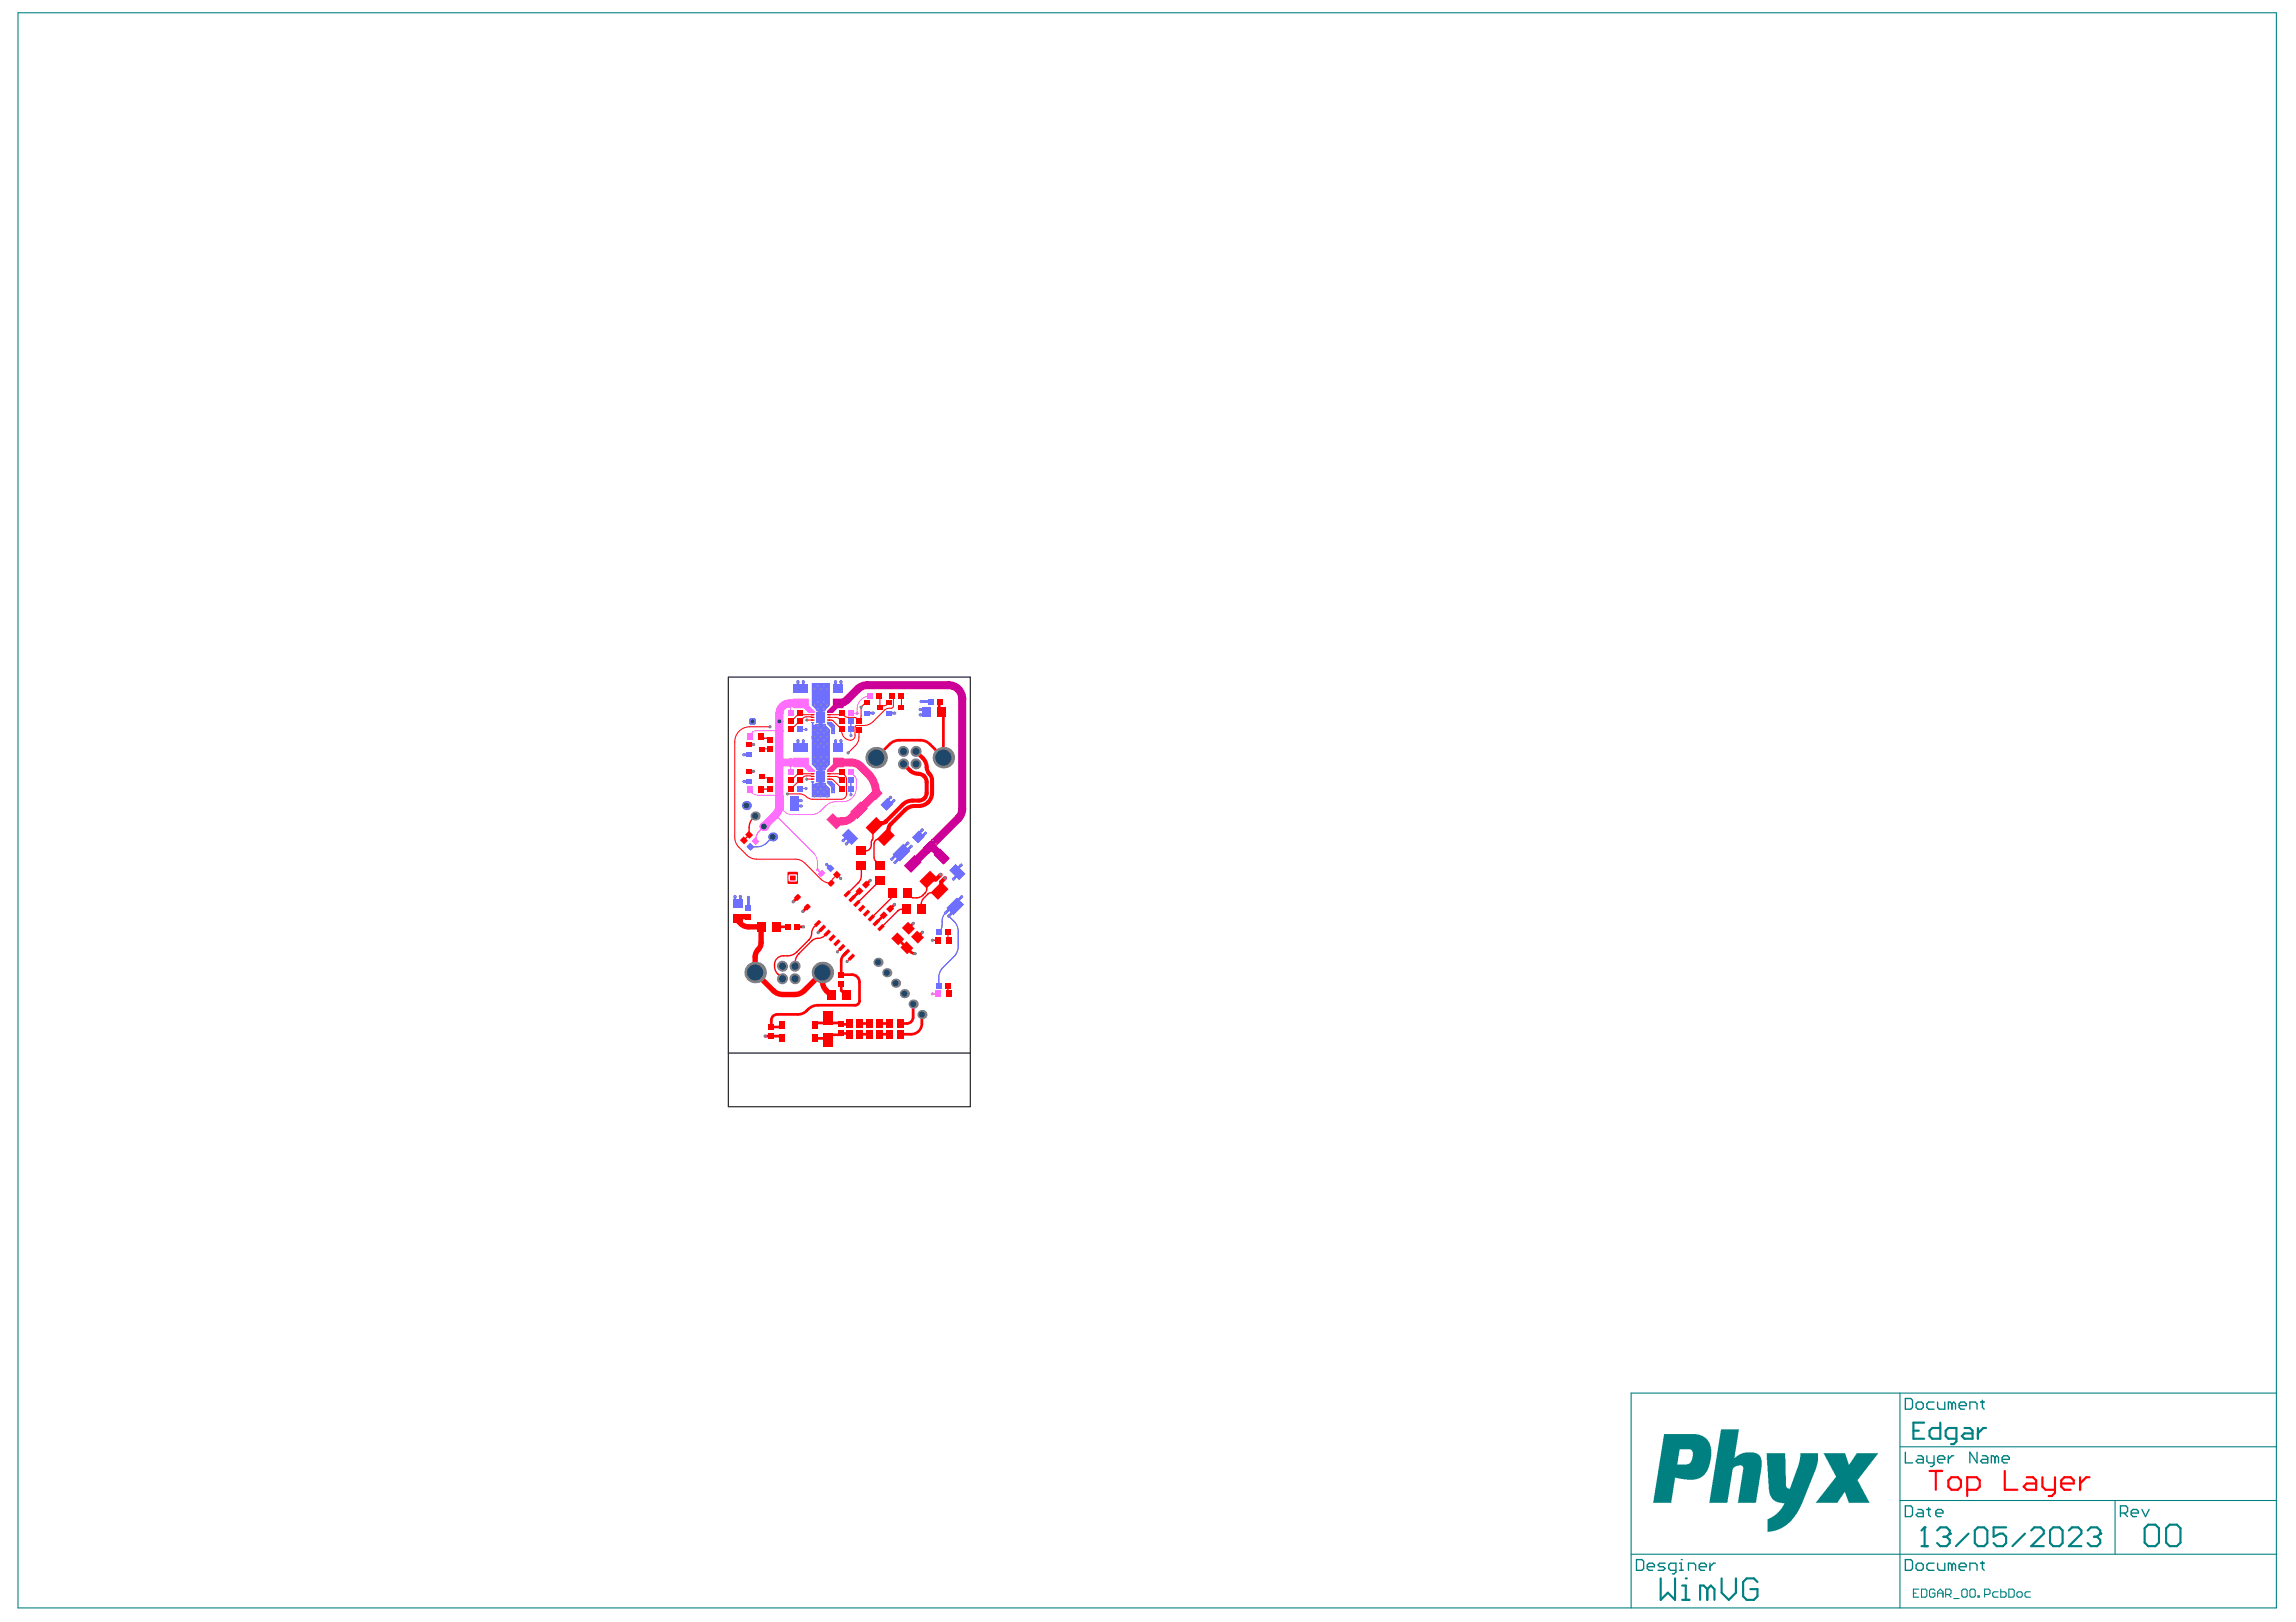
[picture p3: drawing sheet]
<svg xmlns="http://www.w3.org/2000/svg" width="297mm" height="210mm" viewBox="0 0 297 210" stroke-linecap="round" stroke-linejoin="round" font-family="sans-serif">
<g fill="#008080">
<path d="M222.7 185h2.3l-.6 3.7 .6-.5 .8-.2h1.3l.4 .2 .3 .4 .1 .4v.9l-.7 4.6h-2.4l.7-4.2a.58 .58 0 0 0-.1-.6h-.7l-.3 .2a.59 .59 0 0 0-.3 .6l-.6 4h-2.4z"/>
<path d="M228.5 188.1h2.4l.2 4.2v.2l.3 .2 .2-.1 1.1-3.1 .2-.9v-.5h2.3v1l-.4 1.3-1.8 4.6-.8 1.2-1 1.2-1 .5-.8 .3-.7 .1v-1.2a.45 .45 0 0 1 .4-.7l.7-.4 .5-.6 .5-.9h-.6l-.6-.2-.4-.4-.2-.4-.2-.7z"/>
<path d="M235.9 188.1h2.8l.4 1.4 .2-.1 .9-1.3h2.8l-2.6 3.3a.38 .38 0 0 0 .1 .5l1.4 2.6h-2.7l-.5-1.4h-.1l-.9 1.4h-2.8l2.2-2.8 .2-.3a.34 .34 0 0 0 .1-.6z"/>
<path d="M215.3 185.6h4.2l.8 .2 .6 .5 .4 .7 .1 .5-.1 1.4-.2 .8-.3 .7-.3 .5-.5 .3-.8 .3h-.9l-1.6-.3-.5 3.3h-2.3zM217.3 187.6l-.3 1.9h1.3l.3-.1 .3-.5 .1-.7a.57 .57 0 0 0-.3-.6z"/>
</g>
<g fill="none" stroke="#008080" stroke-width=".14">
<path d="M2.3 1.7h292.2v206.4h-292.2zM245.8 187.2h48.7M245.8 194.2h48.7M245.8 180.3v27.8M273.6 194.2v6.9M294.5 180.3h-83.5v27.8M211 201.1h83.5M247.5 206.2h.4M248.2 205.6h-.7v1.1h.7M248.6 205.6h.5l.2 .2v.7l-.2 .2h-.5zM250.3 205.8l-.1-.2h-.4l-.2 .2v.7l.2 .2h.4l.1-.2v-.3h-.3M250.7 206.2h.7"/>
<path d="M250.7 206.7v-.7l.3-.4 .4 .4v.7M251.7 206.3h.5l.2-.1v-.4l-.2-.2h-.5v1.1M252.1 206.3l.3 .4M252.8 206.9h.7M253.8 205.8l.2-.2h.3l.2 .2v.7l-.2 .2h-.3l-.2-.2zM254.8 205.8l.2-.2h.4l.1 .2v.7l-.1 .2h-.4l-.2-.2zM255.9 206.5h.2v.2h-.2zM256.8 206.3h.5l.2-.1v-.4l-.2-.2h-.5v1.1M258.5 206h-.5l-.2 .2v.3l.2 .2h.5M258.8 205.6v1.1h.6l.1-.2v-.3l-.1-.2h-.6M259.9 205.6h.5l.2 .2v.7l-.2 .2h-.5zM260.9 206.2l.2-.2h.4l.1 .2v.3l-.1 .2h-.4l-.2-.2z"/>
<path d="M262.7 206h-.6l-.1 .2v.3l.1 .2h.6"/>
</g>
<g fill="none" stroke="#008080" stroke-width=".28">
<path d="M247.5 185.1h.7M248.9 184.1h-1.4v2.1h1.4M249 197.7h.1M249 197.7v2.4M249 197.7l-.4 .4M250.6 198.1l.4-.4h.8l.4 .4v.4M251 184.1v2.1h-1l-.4-.4v-.7l.4-.3h1M251.4 198.9h.4M251.8 198.9l.4 .4v.4l-.4 .4h-.8l-.4-.4M252.2 198.5h.1M252.2 198.5l-.4 .4M253.1 186.2h-1l-.4-.4v-.7l.4-.3h1v1.7l-.3 .4h-.4"/>
<path d="M254.2 184.8h.6l.4 .3v1.1h-1l-.4-.4 .4-.3h1M254.7 198.5l-1.7 1.6M255.5 198.1l.4-.4h.8l.4 .4v1.6l-.4 .4h-.8l-.4-.4zM255.9 184.8v1.4M256.9 184.8h-.3l-.7 .7M259.5 197.7h-1.6v1.2l.8-.4h.4l.4 .4v.8l-.4 .4h-.8l-.4-.4M262 198.5l-1.6 1.6M262.8 198.1l.4-.4h.8l.4 .4v.4l-1.6 1.6h1.6M265.2 198.1l.4-.4h.8l.4 .4v1.6l-.4 .4h-.8l-.4-.4zM267.7 198.1l.4-.4h.8l.4 .4v.4l-1.6 1.6h1.6M270.1 198.1l.4-.4h.8l.4 .4v.4M270.9 198.9h.4"/>
<path d="M271.3 198.9l.4 .4v.4l-.4 .4h-.8l-.4-.4M271.7 198.5h.1M271.7 198.5l-.4 .4M277.5 197.8l.4-.5h.9l.5 .5v1.8l-.5 .5h-.9l-.4-.5zM280.2 197.8l.5-.5h.9l.5 .5v1.8l-.5 .5h-.9l-.5-.5zM214.8 204.3v2.7l1-.9 .9 .9v-2.7M217.6 207h1M217.6 205.2h.5v1.8M218.1 204.3h.1M220.9 205.6l-.5-.4h-.5v1.8M220.9 205.6v1.4M220.9 205.6l.4-.4 .5 .4v1.4"/>
<path d="M222.7 204.3v1.8l1 .9 .9-.9v-1.8M227.4 204.7l-.5-.4h-.9l-.5 .4v1.9l.5 .4h.9l.5-.4v-1h-1M248.6 200.1h.8"/>
</g>
<g fill="none" stroke="#008080" stroke-width=".17">
<path d="M246.5 194.9h.7l.2 .2v.9l-.2 .3h-.7zM246.5 181h.7l.2 .2v.9l-.2 .3h-.7zM246.5 187.9v1.4h.9M247.9 181.7l.2-.3h.5l.2 .3v.4l-.2 .3h-.5l-.2-.3zM248.1 195.3h.5l.2 .3v.7h-.7l-.2-.3 .2-.2h.7M248.1 188.4h.5l.2 .2v.7h-.7l-.2-.2 .2-.2h.7M249.3 195.3h.4M249.3 188.4v.7l.2 .2h.7M249.5 195.1v.9l.2 .3M250.2 181.4h-.7l-.2 .3v.4l.2 .3h.7M250.2 188.4v1.1l-.2 .3h-.3M250.4 195.8h1v-.2l-.3-.3h-.4l-.3 .3v.4l.3 .3h.4"/>
<path d="M250.7 181.4v.7l.2 .3h.7v-1M250.7 188.9h.9v-.3l-.2-.2h-.5l-.2 .2v.5l.2 .2h.5M252.1 188.4v.9M252.5 181.7l-.2-.3h-.2v1M252.5 181.7v.7M252.5 181.7l.3-.3 .2 .3v.7M252.8 188.4h-.3l-.4 .5M253.5 181.9h.9v-.2l-.3-.3h-.4l-.2 .3v.4l.2 .3h.4M254.8 182.4v-1h.7l.3 .3v.7M255.8 187.9v1.4l-1-1.4v1.4M256.2 181.4h.5M256.5 188.4h.4l.3 .2v.7h-.7l-.3-.2 .3-.2h.7"/>
<path d="M256.5 181.2v.9l.2 .3M258.1 188.6l-.2-.2h-.3v.9M258.1 188.6v.7M258.1 188.6l.2-.2 .3 .2v.7M259 188.9h.9v-.3l-.2-.2h-.5l-.2 .2v.5l.2 .2h.5M274.3 195.8h.7l.3-.2v-.5l-.3-.2h-.7v1.4M274.8 195.8l.5 .5M275.7 195.8h.9v-.2l-.2-.3h-.5l-.2 .3v.4l.2 .3h.5M277.1 195.3l.5 1 .4-1M211.7 201.8h.7l.2 .3v.9l-.2 .2h-.7zM213.1 202.8h.9v-.3l-.2-.2h-.5l-.2 .2v.5l.2 .2h.5M215.4 202.3h-.7l-.2 .2 .2 .3h.5l.2 .2-.2 .2h-.7"/>
<path d="M216.8 203.2h-.7l-.2-.2v-.5l.2-.2h.7v1.1l-.2 .3h-.2M217.3 203.2h.4M217.3 202.3h.2v.9M217.5 201.8h.1M218.4 203.2v-.9h.7l.3 .2v.7M219.8 202.8h1v-.3l-.3-.2h-.4l-.3 .2v.5l.3 .2h.4M221.2 202.3v.9M221.9 202.3h-.2l-.5 .5M246.5 201.8h.7l.2 .3v.9l-.2 .2h-.7zM247.9 202.5l.2-.2h.5l.2 .2v.5l-.2 .2h-.5l-.2-.2zM250.2 202.3h-.7l-.2 .2v.5l.2 .2h.7M250.7 202.3v.7l.2 .2h.7v-.9"/>
<path d="M252.5 202.5l-.2-.2h-.2v.9M252.5 202.5v.7M252.5 202.5l.3-.2 .2 .2v.7M253.5 202.8h.9v-.3l-.3-.2h-.4l-.2 .2v.5l.2 .2h.4M254.8 203.2v-.9h.7l.3 .2v.7M256.2 202.3h.5M256.5 202.1v.9l.2 .2"/>
</g>
<g fill="#6e6eff">
<path d="M105 88.4h2.4v2.9l-.6 .5v.2h-.5v1.7h.5v.2l.6 .5v1.2h-2.4l.1-2.1h.1v.3l.3-.1h.6v-1.7h-.5l-.1-.2-.5-.5z"/>
<path d="M105 95.3h2.4v3.6l-.6 .5v.2h-.5v1.7h.5v.2l.6 .5v1.2h-2.4l.1-2h.1v.2l.3-.1h.6v-1.7h-.5l-.1-.2-.5-.5z"/>
</g>
<g fill="#f00">
<path d="M102.2 113.3h.7v.6h-.7z"/>
<path d="M101.9 112.9l1.3-.1v1.6l-1.3-.1zM102 113.2v.7l.1 .2 1-.1v-.8h-1z"/>
</g>
<g fill="#6e6eff">
<path d="M105.9 91.5h.2v.6h.2v-.6h.2v.6h.2v1.5h-.2v.6h-.2v-.7h-.2v.7h-.2v-.6h-.3v-1.5h.3z"/>
<path d="M105.9 99.2h.2v.6h.2v-.6h.2v.5h.2v1.5h-.2v.6h-.2v-.6h-.2v.6h-.2v-.6h-.3v-1.5h.3z"/>
</g>
<path d="M119.8 109.4l.6-.6 2.4 2.3-.7 .7z" fill="#c09"/>
<g fill="#ff6eff">
<path d="M102.6 98h2v.9l.8 .7v.3h-.8l-.6-.6h-1.4z"/>
<path d="M102.6 90.4h2v.8l.8 .8v.3h-.8l-.6-.6h-1.4z"/>
</g>
<path d="M107.8 98h1.3v1.3h-.7l-.6 .6h-.8v-.3l.8-.7z" fill="#f39"/>
<path d="M107.8 90.4h1.3v1.3h-.7l-.6 .6h-.8v-.3l.8-.8z" fill="#c09"/>
<g fill="#6e6eff">
<path d="M107 101h.5l.5 .5v1.2h-.5v-.8l-.5-.5z"/>
<path d="M107 93.4h.5l.5 .5v1.1h-.5v-.7l-.5-.6z"/>
</g>
<g fill="none" stroke="#ff6eff" stroke-width=".13">
<path d="M97.4 94.7l-.3 .3M97.8 94.6h3M110.1 100l.5 .5M110.9 91.8v.5M98.2 102.9h2.6M100.3 105.5l4.9 4.9M100.8 102.9h.1M101.4 104.9l.1 .1M102.5 105.4h2.5M105.8 111.6v.9M106.9 104.3l-.7 .6M108.1 103.7h.9"/>
<path d="M110.8 100.9v1.1"/>
</g>
<path d="M100.8 92.3v11.7M102.2 91h1.4M100.3 105.5l-1.5 1.4" fill="none" stroke="#ff6eff" stroke-width="1"/>
<path d="M97.8 108.8v.1M98.8 106.9l-.5 .6M105.8 112.6l.5 .4" fill="none" stroke="#ff6eff" stroke-width=".17"/>
<path d="M108.3 113.2l.5 .5" fill="none" stroke="#f00" stroke-width=".17"/>
<path d="M108.3 113.2l-.5 .5" fill="none" stroke="#f00" stroke-width=".13"/>
<path d="M117.3 122.7l.5 .5" fill="none" stroke="#f00" stroke-width=".35"/>
<circle cx="117.3" cy="122.7" r=".17" fill="#f00"/>
<g fill="none" stroke="#f00" stroke-width=".35">
<path d="M96.9 96.3h.6M96.9 99.8h.6M115.1 96.3l-1.7 1.7M116.3 95.8h2.8M121.5 90.8v.5M122 92.6v5.4l-1.7-1.7M103.2 116.1l-.6 .6M104.4 117.4l-.5 .6M111.2 115.3h.1M111.2 115.3l-1 1M112.6 113.9l-.6 .6M113.4 119.4h.1"/>
<path d="M114.3 118.4l-.9 1M115.7 117.1l-.5 .5M118.2 119.5l-.7 .6M99 134.1h2.1M99.8 132v.9h1.3M100.6 131.3h2.6M104.6 130.6l-.2 .2M105.8 130.1h4.8M108.8 124.3v1.8h1.4M109.5 123.2l-.4 .5M111.2 127.1v2.4M116.1 121.5l1.2 1.2"/>
<path d="M116.4 132.5h.9M116.4 133.8h1.5M118.1 129.9v1.7M119.3 131.3v1.1M119.3 120.6l-.6 .7"/>
</g>
<path d="M120.6 128.6h.7" fill="none" stroke="#ff6eff" stroke-width=".17"/>
<g fill="none" stroke="#f00" stroke-width=".17">
<path d="M98.4 95.3v.2h1.2v.2M96.3 108.7h.1M96.9 107.1v.9l-.6 .7M97.7 105.6l-.3 .3M98.4 102.2h.1M99.6 102.1h-1.2v.1M105.8 119.5l-.4 .4M111 114.2l-1.4 1.5M111.4 112.1v1.2M111.4 110.1h.7M112.5 109.9l-.1 .1M112.7 109v.4"/>
<path d="M113.1 109.2v1.7M113.1 106.9l-.2 .2v1.4M113.3 111.4l.6 .6M113.3 108.7l-.1 .1M113.9 114l-3 2.9M114.6 108.3l-.3 .3h-.7M115.4 115.6v.5l-2.7 2.7M116.2 117.9l-2.2 2.1M116.6 117.7h.6M117.4 115.6l.5 .5M118.1 116.2h.5M119.2 117.7h.1"/>
<path d="M119.2 116.9v.8M119.7 115.6l-.3 .3M120.1 115.7l-.6 .6M120.1 113.8l-.2 .2v1.1M121.6 115.3l-.3 .2h-.9M100.2 124.8v.2M100.6 126l.6 .7M101.3 123.7h.6M102.9 124.6v.4M104.7 121.6l-1.6 1.6M105 121.7l-1.6 1.7M105.8 121.4h.1"/>
<path d="M107 120.7l-.3 .4M120.6 121.7h.7M122.6 127.6v1h.2"/>
</g>
<g fill="none" stroke="#f00" stroke-width=".13">
<path d="M95.1 96v12.4M97 94.1h2.6M99.6 96.9h-1.1v.1M103.9 92.9l-1.6 1.5M104.3 92.8h.5M104.4 93.2h.1M104.4 93.2h.7M105 92.8h.1M105.1 92.5h-1.5l-.2-.2-1.1 1.1M107.2 92.8h.9M107.2 93.2h.3M107.2 92.5h1.5l.2-.2 .3 .3"/>
<path d="M107.8 93.3l1.1 1.1v.2M108.5 93l.4 .4M109.7 92.8h.9M110.6 94.1v1.1M110.7 96.5l-1 .9M110.7 92.9l.4 .4M110.8 93.9h.9M111.1 94.5v.9M111.8 91.1l-.4 .4v1.1M113.8 90.2v1.4l.2-.1M114.5 91.9l-1.5 1.5M115 91l-.3 .2"/>
<path d="M115 91.7h.3M115.6 90.3v1.1M116.6 90.2v1.4M95.6 109.6l1 1.1M97.9 111.2h5M98.5 100.5v.2h1.1v.2M101.9 102.7h1.6M103.9 100.6l-1.6 1.4M104.1 111.7l2.1 2.1M104.3 100.4h.5M104.4 100.8h.1M104.4 100.8h.7"/>
<path d="M105 100.5h.1M105.1 100.1h-1.5l-.2-.1-1.1 1M105.1 103.4h3.7M107.2 100.5h.9M107.2 100.1h1.5l.2-.1 .5 .4M107.2 100.8h.3M107.5 114.3h.1M107.8 100.9l1.1 1.1M108.5 100.7l.4 .3M109.5 100.8v1.9M122.6 120.6v1.1h.2"/>
</g>
<path d="M110.1 93.4v1M110.1 94.4h.1M97.1 109.6h.8M100 108.3l-.8 .8M110.1 101v1M110.1 102h.1M121.9 119.2v.6M122.7 118.6l.7 .7M121.5 126.5v1.1M121.6 120.5l-.1 .1M123.4 123.8l-1.4 1.4M124 120.5v2" fill="none" stroke="#6e6eff" stroke-width=".17"/>
<g fill="none" stroke="#f00" stroke-width=".52">
<path d="M116.9 98.9l.8 .8M118.5 97.2l.9 .9M114 106.5h-.5l-.4 .4M114.6 106.3h.1M115 107.3v.7l-.4 .3M116.8 104.1l-2.2 2.2M117.1 104.8l-1.9 1.9M118 103.6h.9M118.3 104.3h.6M119.9 101.2v1.4M120.1 103.8h.1M120.6 101v1.6"/>
<path d="M121.7 113.2l-.6 .6h-1M122.3 113.6l-.5 .5v1l-.2 .2"/>
</g>
<path d="M108.4 98.7h1.7M111.4 99.2l.9 .9M108 106.3h1M113.2 102.8l-3 3" fill="none" stroke="#f39" stroke-width="1"/>
<path d="M111 89.2l-1.4 1.4M112.2 88.7h10.5M124.5 90.4v14.3M124 105.9l-5.9 5.9" fill="none" stroke="#c09" stroke-width="1"/>
<g fill="none" stroke="#6e6eff" stroke-width=".35">
<path d="M96.2 97.7h.7M103.2 88.2v.9M103.2 95.9v.8M103.9 88.2v.9M103.9 95.9v.8M108.1 88.2v.9M108.1 95.9v.8M108.8 88.2v.9M108.8 95.9v.8M112.2 92.3h.8M115 92.3h.7M119 92.5h.9"/>
<path d="M119 91.8h.9M119.2 90.8h1.3M95.1 116v.9M95.8 116v.9M96.2 101.1h.7M96.8 116.1v1.3M102.8 103.6h.8M102.8 104.3h.8M107 111.9l.4 .5M109.1 108.8l.5-.5h.4v.4l-.5 .5M115.2 103.2l-.5 .5v.4h.5l.4-.5M117.5 109.1l-.9 .8v.9l-.8 .8"/>
<path d="M117.9 109.5l-.9 .9h-.8l-.8 .8M119.3 107.4l-.5 .5v.4h.4l.5-.5M124 117.3h-.8l-.9 .8M124.3 111.9l-.4 .5v.9l-.5 .5M124.4 116.1l-.8 .8v.8l-.9 .9"/>
</g>
<g fill="none" stroke="#6e6eff" stroke-width=".14">
<path d="M103.2 89.1h.1M103.2 96.7h.1M103.2 89.1h.7M103.2 96.7h.7M103.6 89.1h.1M103.6 96.7h.1M103.9 89.1h.1M103.9 96.7h.1M108.1 89.1h.1M108.1 96.7h.1M108.1 89.1h.7M108.1 96.7h.7"/>
<path d="M108.4 89.1h.1M108.4 96.7h.1M108.8 89.1h.1M108.8 96.7h.1M119.9 92.2h.1M119.9 92.5h.1M119.9 91.8h.1M119.9 91.8v.7M95.1 116.9h.1M95.1 116.9h.7M95.4 116.9h.1M95.8 116.9h.1"/>
<path d="M102.8 104.3h.1M102.8 103.6h.1M102.8 104h.1M102.8 103.6v.7"/>
</g>
<path d="M102.3 91v1.3M102.3 98.7v1.3M110.1 92.3h.8" fill="none" stroke="#ff6eff" stroke-width=".13"/>
<path d="M100.8 98.7h2.8" fill="none" stroke="#ff6eff" stroke-width="1"/>
<path d="M103.5 94.4h.8M110.1 94.4v.8M103.5 102h.8M110.1 102v.8" fill="none" stroke="#6e6eff" stroke-width=".13"/>
<path d="M96.8 119.9h1.7v2.1M96.8 118.6h-.8l-.6 .5 .4 .4M97.7 123.8v2.1l2.3 2.3M101.3 128.7h1.5M106.4 127v-1.1l-2.3 2.3M106.9 128.2l.6 .6" fill="none" stroke="#f00" stroke-width=".7"/>
<circle cx="102" cy="119.9" r=".17" fill="#f00"/>
<path d="M100.4 119.9h1.6M103.2 119.9h.8M101.1 132.6v.3M101.1 134.1v.3M105.4 134.4h1.7M106.4 120.1l-.6 .6M107.1 131.7v.7M108.8 127.3v.9l.7 .6M108.8 133.9h-1.7v.7M108.8 133.7h1.1v.1M109.9 132.5v.1h-1.1v-.2h-3.4v.2" fill="none" stroke="#f00" stroke-width=".35"/>
<path d="M108.9 122.6l-.6 .6M110.2 123.9l-.6 .5" fill="none" stroke="#f00" stroke-width=".17"/>
<circle cx="115.1" cy="132.5" r=".17" fill="#f00"/>
<path d="M113.8 132.5h1.3M113.8 133.8h1.3" fill="none" stroke="#f00" stroke-width=".35"/>
<circle cx="112.5" cy="133.8" r=".17" fill="#f00"/>
<g fill="none" stroke="#f00" stroke-width=".35">
<path d="M116.3 95.8a1.77 1.77 0 0 0-1.2 .5M119.1 95.8a1.77 1.77 0 0 1 1.2 .5M121.5 91.3l.1 .4 .4 .6v.3M100.6 131.3a.76 .76 0 0 0-.8 .7M104.4 130.8a1.59 1.59 0 0 1-1.2 .5M104.4 130.8h.1M105.8 130.1a1.77 1.77 0 0 0-1.2 .5M109.1 123.7l-.3 .6M109.1 123.7h.1M110.2 126.1a.97 .97 0 0 1 1 1M111.2 129.5l-.1 .3-.2 .2-.3 .1M111.2 133.8h1.3"/>
<path d="M111.2 132.5h1.5M117.8 123.2l.6 .2M118.1 131.6a.82 .82 0 0 1-.8 .9M119.3 132.4a1.39 1.39 0 0 1-1.4 1.4"/>
</g>
<path d="M249.6 190.4h1.7M250.4 190.4v2.4M252.1 191.6l.4-.4h.8l.4 .4v.8l-.4 .4h-.8l-.4-.4zM254.5 192.8h1.2l.4-.4v-.8l-.4-.4h-1.2v2.4M259.4 190.4v2.4h1.6M262.2 191.2h.8l.4 .4v1.2h-1.2l-.4-.4 .4-.4h1.2M264.2 191.2v1.2l.4 .4h1.3M265.9 191.2v2l-.4 .4h-.5M266.7 192h1.6v-.4l-.4-.4h-.8l-.4 .4v.8l.4 .4h.8M269.1 191.2v1.6M270.3 191.2h-.4l-.8 .8" fill="none" stroke="#f00" stroke-width=".28"/>
<path d="M97.1 95l-.1 .3M97.8 94.6l-.4 .1M112.6 90.1a1.71 1.71 0 0 0-1.7 1.7M97 102.2a1.2 1.2 0 0 0 1.2 .7M101 104.1l.1 .3 .3 .5M101.5 105a1.43 1.43 0 0 0 1 .4M105.2 110.4a1.76 1.76 0 0 1 .6 1.2M106.2 104.9a1.77 1.77 0 0 1-1.2 .5M108.1 103.7a1.77 1.77 0 0 0-1.2 .6M110.6 100.5l.2 .4M110.8 102a1.77 1.77 0 0 1-1.8 1.7" fill="none" stroke="#ff6eff" stroke-width=".13"/>
<path d="M102.2 91a1.32 1.32 0 0 0-1.4 1.3M100.8 104.2a1.76 1.76 0 0 1-.5 1.3" fill="none" stroke="#ff6eff" stroke-width="1"/>
<path d="M98.3 107.5a1.76 1.76 0 0 0-.5 1.3" fill="none" stroke="#ff6eff" stroke-width=".17"/>
<path d="M99.2 109.1a1.77 1.77 0 0 1-1.3 .5M121.9 119.8l-.2 .5-.1 .2M122.3 118.1a1.54 1.54 0 0 0-.4 1.1M123.4 119.3a1.76 1.76 0 0 1 .6 1.2M122 125.2a1.76 1.76 0 0 0-.5 1.3M124 122.5a1.76 1.76 0 0 1-.6 1.3" fill="none" stroke="#6e6eff" stroke-width=".17"/>
<g fill="none" stroke="#f00" stroke-width=".13">
<path d="M97 94.1a1.94 1.94 0 0 0-1.9 1.9M104.3 92.8l-.4 .1M104.8 92.8h.2M107.5 93.2l.3 .1M108.1 92.8l.4 .2M108.9 94.6a1.1 1.1 0 0 0 1.4 1.1l.2-.2 .1-.3M109.2 92.6l.5 .2M110.6 92.8l.1 .1M110.7 96.5h.1M110.8 93.9l-.2 .2M111.1 95.4a1.53 1.53 0 0 1-.4 1.1M111.1 93.3h.1"/>
<path d="M111.4 92.6l-.3 .7M112.2 91l-.4 .1M113 93.4a1.77 1.77 0 0 1-1.3 .5M113.8 90.1v.1M114.7 91.2l-.7 .3M115 91.7l-.5 .2M115.4 90.1l.2 .2M115.6 91.4l-.1 .1-.2 .2M116.6 90.1v.1M95.1 108.4a1.76 1.76 0 0 0 .5 1.2M96.6 110.7a1.77 1.77 0 0 0 1.3 .5M102.9 111.2a1.77 1.77 0 0 1 1.2 .5"/>
<path d="M103.5 102.7a1.58 1.58 0 0 1 1.1 .6l.5 .1M104.3 100.4l-.4 .2M104.8 100.4l.2 .1M106.2 113.8a1.77 1.77 0 0 0 1.3 .5M107.5 100.8l.3 .1M107.8 113.7l-.3 .6M108.1 100.5l.4 .2M109.4 100.4l.1 .4M109.5 102.7a.7 .7 0 0 1-.7 .7"/>
</g>
<g fill="none" stroke="#f00" stroke-width=".52">
<path d="M117.7 99.7a1.81 1.81 0 0 0 1.4 .5l.5 .3M119.4 98.1a1.93 1.93 0 0 1 .5 1.5l.3 .5M114.6 106.3l-.6 .2M114.6 106.3h.1M115.2 106.7l-.2 .6M118 103.6a1.77 1.77 0 0 0-1.2 .5M118.3 104.3a1.77 1.77 0 0 0-1.2 .5M119.6 100.5h.1M119.6 100.5l.1 .2 .2 .5M119.9 102.6a1 1 0 0 1-1 1M120.2 100.1h.1M120.2 100.1l.3 .6 .1 .3"/>
<path d="M120.6 102.6a1.7 1.7 0 0 1-1.7 1.7"/>
</g>
<g fill="none" stroke="#f00" stroke-width=".17">
<path d="M96.3 108.7l-.1 .1M96.3 108.7h.1M97.4 105.9a1.76 1.76 0 0 0-.5 1.2M105.4 119.9a1.61 1.61 0 0 0-.4 1.2l-.3 .5M111 114.2h.1M111.4 113.3a1.36 1.36 0 0 1-.4 .9M112.4 110l-.3 .1M112.7 109.4l-.2 .5M112.8 108.7l-.1 .3M112.8 108.7h.1M112.9 108.5l-.1 .2M113.1 110.9l.2 .5"/>
<path d="M113.2 108.8l-.1 .4M113.3 111.4h.1M113.6 108.6l-.3 .1M116.2 117.9h.1M116.6 117.7l-.4 .2M117.9 116.1h.1M117.9 116.1l.2 .1M119.4 115.9l-.5 .3h-.3M119.4 115.9h.1M119.5 116.3l-.3 .6M119.7 115.6h.1M119.9 115.1l-.2 .5"/>
<path d="M120.1 115.7h.1M120.4 115.5l-.3 .2M100.2 125a1.4 1.4 0 0 0 .4 1M100.6 126h.1M101.3 123.7a1.11 1.11 0 0 0-1.1 1.1M103.1 123.2a1.67 1.67 0 0 1-1.2 .5M103.1 123.2h.1M103.4 123.4a1.7 1.7 0 0 0-.5 1.2M103.4 123.4h.1M105.8 121.4l-.3 .1-.5 .2M106.7 121.1l-.4 .2-.5 .1"/>
</g>
<path d="M110.1 98.7a1.77 1.77 0 0 1 1.3 .5M110.2 105.8a1.77 1.77 0 0 1-1.2 .5M112.3 100.1a3.7 3.7 0 0 1 1.1 2.6l-.2 .1" fill="none" stroke="#f39" stroke-width="1"/>
<path d="M109.6 90.6a1.6 1.6 0 0 1-1.2 .4M112.2 88.7a1.77 1.77 0 0 0-1.2 .5M122.7 88.7a1.77 1.77 0 0 1 1.8 1.7M118.1 111.8h.1M124.5 104.7a1.76 1.76 0 0 1-.5 1.2" fill="none" stroke="#c09" stroke-width="1"/>
<path d="M95.8 119.5a1.38 1.38 0 0 0 1 .4M98.1 122.9a1.3 1.3 0 0 0-.4 .9M98.1 122.9h.1M98.5 122a1.3 1.3 0 0 1-.4 .9M100 128.2a1.77 1.77 0 0 0 1.3 .5M104.1 128.2a1.77 1.77 0 0 1-1.3 .5M106.4 127a1.76 1.76 0 0 0 .5 1.2" fill="none" stroke="#f00" stroke-width=".7"/>
<circle cx="108.8" cy="113.7" r=".21" fill="#808080"/>
<circle cx="108.8" cy="113.7" r=".09" fill="#a6968d"/>
<circle cx="105.8" cy="112.6" r=".21" fill="#ff6eff"/>
<circle cx="105.8" cy="112.6" r=".09" fill="#a6968d"/>
<circle cx="118.4" cy="123.4" r=".21" fill="#808080"/>
<circle cx="118.4" cy="123.4" r=".09" fill="#a6968d"/>
<circle cx="120.6" cy="128.6" r=".21" fill="#ff6eff"/>
<circle cx="120.6" cy="128.6" r=".09" fill="#a6968d"/>
<circle cx="120.6" cy="121.7" r=".21" fill="#808080"/>
<circle cx="120.6" cy="121.7" r=".09" fill="#a6968d"/>
<circle cx="99.6" cy="94.1" r=".21" fill="#808080"/>
<circle cx="99.6" cy="94.1" r=".09" fill="#a6968d"/>
<circle cx="106.2" cy="98" r=".21" fill="#6e6eff"/>
<circle cx="106.2" cy="98" r=".09" fill="#a6968d"/>
<circle cx="107" cy="98" r=".21" fill="#6e6eff"/>
<circle cx="107" cy="98" r=".09" fill="#a6968d"/>
<circle cx="105.4" cy="98" r=".21" fill="#6e6eff"/>
<circle cx="105.4" cy="98" r=".09" fill="#a6968d"/>
<circle cx="106.6" cy="96.7" r=".21" fill="#6e6eff"/>
<circle cx="106.6" cy="96.7" r=".09" fill="#a6968d"/>
<circle cx="105.8" cy="96.7" r=".21" fill="#6e6eff"/>
<circle cx="105.8" cy="96.7" r=".09" fill="#a6968d"/>
<circle cx="106.6" cy="95.8" r=".21" fill="#6e6eff"/>
<circle cx="106.6" cy="95.8" r=".09" fill="#a6968d"/>
<circle cx="105.8" cy="95.8" r=".21" fill="#6e6eff"/>
<circle cx="105.8" cy="95.8" r=".09" fill="#a6968d"/>
<circle cx="105.4" cy="96.2" r=".21" fill="#6e6eff"/>
<circle cx="105.4" cy="96.2" r=".09" fill="#a6968d"/>
<circle cx="107" cy="96.2" r=".21" fill="#6e6eff"/>
<circle cx="107" cy="96.2" r=".09" fill="#a6968d"/>
<circle cx="106.2" cy="96.2" r=".21" fill="#6e6eff"/>
<circle cx="106.2" cy="96.2" r=".09" fill="#a6968d"/>
<circle cx="106.2" cy="89.2" r=".21" fill="#6e6eff"/>
<circle cx="106.2" cy="89.2" r=".09" fill="#a6968d"/>
<circle cx="106.6" cy="88.7" r=".21" fill="#6e6eff"/>
<circle cx="106.6" cy="88.7" r=".09" fill="#a6968d"/>
<circle cx="105.8" cy="88.7" r=".21" fill="#6e6eff"/>
<circle cx="105.8" cy="88.7" r=".09" fill="#a6968d"/>
<circle cx="107" cy="89.2" r=".21" fill="#6e6eff"/>
<circle cx="107" cy="89.2" r=".09" fill="#a6968d"/>
<circle cx="105.4" cy="89.2" r=".21" fill="#6e6eff"/>
<circle cx="105.4" cy="89.2" r=".09" fill="#a6968d"/>
<circle cx="111.4" cy="91.5" r=".21" fill="#808080"/>
<circle cx="111.4" cy="91.5" r=".09" fill="#a6968d"/>
<circle cx="101.9" cy="102.7" r=".21" fill="#808080"/>
<circle cx="101.9" cy="102.7" r=".09" fill="#a6968d"/>
<circle cx="97.5" cy="96.3" r=".21" fill="#808080"/>
<circle cx="97.5" cy="96.3" r=".09" fill="#a6968d"/>
<circle cx="97.5" cy="99.8" r=".21" fill="#808080"/>
<circle cx="97.5" cy="99.8" r=".09" fill="#a6968d"/>
<circle cx="106.2" cy="92.8" r=".21" fill="#6e6eff"/>
<circle cx="106.2" cy="92.8" r=".1" fill="#a6968d"/>
<circle cx="106.5" cy="92.3" r=".21" fill="#6e6eff"/>
<circle cx="106.5" cy="92.3" r=".1" fill="#a6968d"/>
<circle cx="106.5" cy="93.4" r=".21" fill="#6e6eff"/>
<circle cx="106.5" cy="93.4" r=".1" fill="#a6968d"/>
<circle cx="105.8" cy="93.4" r=".21" fill="#6e6eff"/>
<circle cx="105.8" cy="93.4" r=".1" fill="#a6968d"/>
<circle cx="105.8" cy="92.3" r=".21" fill="#6e6eff"/>
<circle cx="105.8" cy="92.3" r=".1" fill="#a6968d"/>
<circle cx="106.2" cy="100.5" r=".21" fill="#6e6eff"/>
<circle cx="106.2" cy="100.5" r=".1" fill="#a6968d"/>
<circle cx="106.5" cy="100" r=".21" fill="#6e6eff"/>
<circle cx="106.5" cy="100" r=".1" fill="#a6968d"/>
<circle cx="106.5" cy="101" r=".21" fill="#6e6eff"/>
<circle cx="106.5" cy="101" r=".1" fill="#a6968d"/>
<circle cx="105.8" cy="101" r=".21" fill="#6e6eff"/>
<circle cx="105.8" cy="101" r=".1" fill="#a6968d"/>
<circle cx="105.8" cy="100" r=".21" fill="#6e6eff"/>
<circle cx="105.8" cy="100" r=".1" fill="#a6968d"/>
<circle cx="113" cy="101.1" r=".21" fill="#f39"/>
<circle cx="113" cy="101.1" r=".09" fill="#a6968d"/>
<circle cx="113.2" cy="101.7" r=".21" fill="#f39"/>
<circle cx="113.2" cy="101.7" r=".09" fill="#a6968d"/>
<circle cx="120.7" cy="108.8" r=".21" fill="#c09"/>
<circle cx="120.7" cy="108.8" r=".09" fill="#a6968d"/>
<circle cx="119.2" cy="90.8" r=".21" fill="#6e6eff"/>
<circle cx="119.2" cy="90.8" r=".09" fill="#a6968d"/>
<circle cx="119" cy="92.5" r=".21" fill="#6e6eff"/>
<circle cx="119" cy="92.5" r=".09" fill="#a6968d"/>
<circle cx="119" cy="91.8" r=".21" fill="#6e6eff"/>
<circle cx="119" cy="91.8" r=".09" fill="#a6968d"/>
<circle cx="115.7" cy="92.3" r=".21" fill="#6e6eff"/>
<circle cx="115.7" cy="92.3" r=".09" fill="#a6968d"/>
<circle cx="113" cy="92.3" r=".21" fill="#6e6eff"/>
<circle cx="113" cy="92.3" r=".09" fill="#a6968d"/>
<circle cx="96.2" cy="101.1" r=".21" fill="#6e6eff"/>
<circle cx="96.2" cy="101.1" r=".09" fill="#a6968d"/>
<circle cx="96.2" cy="97.7" r=".21" fill="#6e6eff"/>
<circle cx="96.2" cy="97.7" r=".09" fill="#a6968d"/>
<circle cx="104.3" cy="94.4" r=".21" fill="#6e6eff"/>
<circle cx="104.3" cy="94.4" r=".09" fill="#a6968d"/>
<circle cx="104.3" cy="102" r=".21" fill="#6e6eff"/>
<circle cx="104.3" cy="102" r=".09" fill="#a6968d"/>
<circle cx="110.1" cy="102.8" r=".21" fill="#6e6eff"/>
<circle cx="110.1" cy="102.8" r=".09" fill="#a6968d"/>
<circle cx="110.1" cy="95.2" r=".21" fill="#6e6eff"/>
<circle cx="110.1" cy="95.2" r=".09" fill="#a6968d"/>
<circle cx="109.7" cy="97.4" r=".21" fill="#808080"/>
<circle cx="109.7" cy="97.4" r=".09" fill="#a6968d"/>
<circle cx="104.4" cy="100.8" r=".21" fill="#808080"/>
<circle cx="104.4" cy="100.8" r=".09" fill="#a6968d"/>
<circle cx="123.4" cy="113.8" r=".21" fill="#6e6eff"/>
<circle cx="123.4" cy="113.8" r=".09" fill="#a6968d"/>
<circle cx="124.3" cy="111.9" r=".21" fill="#6e6eff"/>
<circle cx="124.3" cy="111.9" r=".09" fill="#a6968d"/>
<circle cx="104.4" cy="93.2" r=".21" fill="#808080"/>
<circle cx="104.4" cy="93.2" r=".09" fill="#a6968d"/>
<circle cx="107" cy="111.9" r=".21" fill="#6e6eff"/>
<circle cx="107" cy="111.9" r=".09" fill="#a6968d"/>
<circle cx="96.8" cy="116.1" r=".21" fill="#6e6eff"/>
<circle cx="96.8" cy="116.1" r=".09" fill="#a6968d"/>
<circle cx="95.8" cy="116" r=".21" fill="#6e6eff"/>
<circle cx="95.8" cy="116" r=".09" fill="#a6968d"/>
<circle cx="95.1" cy="116" r=".21" fill="#6e6eff"/>
<circle cx="95.1" cy="116" r=".09" fill="#a6968d"/>
<circle cx="103.6" cy="104.3" r=".21" fill="#6e6eff"/>
<circle cx="103.6" cy="104.3" r=".09" fill="#a6968d"/>
<circle cx="103.6" cy="103.6" r=".21" fill="#6e6eff"/>
<circle cx="103.6" cy="103.6" r=".09" fill="#a6968d"/>
<circle cx="121.1" cy="109.2" r=".21" fill="#c09"/>
<circle cx="121.1" cy="109.2" r=".09" fill="#a6968d"/>
<circle cx="109.1" cy="108.8" r=".21" fill="#6e6eff"/>
<circle cx="109.1" cy="108.8" r=".09" fill="#a6968d"/>
<circle cx="109.5" cy="109.2" r=".21" fill="#6e6eff"/>
<circle cx="109.5" cy="109.2" r=".09" fill="#a6968d"/>
<circle cx="115.6" cy="103.6" r=".21" fill="#6e6eff"/>
<circle cx="115.6" cy="103.6" r=".09" fill="#a6968d"/>
<circle cx="115.2" cy="103.2" r=".21" fill="#6e6eff"/>
<circle cx="115.2" cy="103.2" r=".09" fill="#a6968d"/>
<circle cx="119.7" cy="107.8" r=".21" fill="#6e6eff"/>
<circle cx="119.7" cy="107.8" r=".09" fill="#a6968d"/>
<circle cx="119.3" cy="107.4" r=".21" fill="#6e6eff"/>
<circle cx="119.3" cy="107.4" r=".09" fill="#a6968d"/>
<circle cx="122.7" cy="118.6" r=".21" fill="#6e6eff"/>
<circle cx="122.7" cy="118.6" r=".09" fill="#a6968d"/>
<circle cx="122.3" cy="118.1" r=".21" fill="#6e6eff"/>
<circle cx="122.3" cy="118.1" r=".09" fill="#a6968d"/>
<circle cx="124.4" cy="116.1" r=".21" fill="#6e6eff"/>
<circle cx="124.4" cy="116.1" r=".09" fill="#a6968d"/>
<circle cx="117.5" cy="109.1" r=".21" fill="#6e6eff"/>
<circle cx="117.5" cy="109.1" r=".09" fill="#a6968d"/>
<circle cx="117.9" cy="109.5" r=".21" fill="#6e6eff"/>
<circle cx="117.9" cy="109.5" r=".09" fill="#a6968d"/>
<circle cx="115.4" cy="111.2" r=".21" fill="#6e6eff"/>
<circle cx="115.4" cy="111.2" r=".09" fill="#a6968d"/>
<circle cx="115.8" cy="111.6" r=".21" fill="#6e6eff"/>
<circle cx="115.8" cy="111.6" r=".09" fill="#a6968d"/>
<circle cx="121.7" cy="113.2" r=".21" fill="#808080"/>
<circle cx="121.7" cy="113.2" r=".09" fill="#a6968d"/>
<circle cx="122.3" cy="113.6" r=".21" fill="#808080"/>
<circle cx="122.3" cy="113.6" r=".09" fill="#a6968d"/>
<circle cx="106.2" cy="103" r=".21" fill="#6e6eff"/>
<circle cx="106.2" cy="103" r=".09" fill="#a6968d"/>
<circle cx="107" cy="103" r=".21" fill="#6e6eff"/>
<circle cx="107" cy="103" r=".09" fill="#a6968d"/>
<circle cx="105.4" cy="103" r=".21" fill="#6e6eff"/>
<circle cx="105.4" cy="103" r=".09" fill="#a6968d"/>
<circle cx="106.2" cy="95.3" r=".21" fill="#6e6eff"/>
<circle cx="106.2" cy="95.3" r=".09" fill="#a6968d"/>
<circle cx="107" cy="95.3" r=".21" fill="#6e6eff"/>
<circle cx="107" cy="95.3" r=".09" fill="#a6968d"/>
<circle cx="105.4" cy="95.3" r=".21" fill="#6e6eff"/>
<circle cx="105.4" cy="95.3" r=".09" fill="#a6968d"/>
<circle cx="105.8" cy="91.7" r=".21" fill="#6e6eff"/>
<circle cx="105.8" cy="91.7" r=".09" fill="#a6968d"/>
<circle cx="106.6" cy="91.7" r=".21" fill="#6e6eff"/>
<circle cx="106.6" cy="91.7" r=".09" fill="#a6968d"/>
<circle cx="105.4" cy="91.2" r=".21" fill="#6e6eff"/>
<circle cx="105.4" cy="91.2" r=".09" fill="#a6968d"/>
<circle cx="107" cy="91.2" r=".21" fill="#6e6eff"/>
<circle cx="107" cy="91.2" r=".09" fill="#a6968d"/>
<circle cx="105.8" cy="90.8" r=".21" fill="#6e6eff"/>
<circle cx="105.8" cy="90.8" r=".09" fill="#a6968d"/>
<circle cx="106.6" cy="90.8" r=".21" fill="#6e6eff"/>
<circle cx="106.6" cy="90.8" r=".09" fill="#a6968d"/>
<circle cx="106.2" cy="91.2" r=".21" fill="#6e6eff"/>
<circle cx="106.2" cy="91.2" r=".09" fill="#a6968d"/>
<circle cx="105.8" cy="93.9" r=".21" fill="#6e6eff"/>
<circle cx="105.8" cy="93.9" r=".09" fill="#a6968d"/>
<circle cx="106.6" cy="93.9" r=".21" fill="#6e6eff"/>
<circle cx="106.6" cy="93.9" r=".09" fill="#a6968d"/>
<circle cx="105.4" cy="94.4" r=".21" fill="#6e6eff"/>
<circle cx="105.4" cy="94.4" r=".09" fill="#a6968d"/>
<circle cx="107" cy="94.4" r=".21" fill="#6e6eff"/>
<circle cx="107" cy="94.4" r=".09" fill="#a6968d"/>
<circle cx="105.8" cy="94.9" r=".21" fill="#6e6eff"/>
<circle cx="105.8" cy="94.9" r=".09" fill="#a6968d"/>
<circle cx="106.6" cy="94.9" r=".21" fill="#6e6eff"/>
<circle cx="106.6" cy="94.9" r=".09" fill="#a6968d"/>
<circle cx="106.2" cy="94.4" r=".21" fill="#6e6eff"/>
<circle cx="106.2" cy="94.4" r=".09" fill="#a6968d"/>
<circle cx="105.8" cy="101.6" r=".21" fill="#6e6eff"/>
<circle cx="105.8" cy="101.6" r=".09" fill="#a6968d"/>
<circle cx="106.6" cy="101.6" r=".21" fill="#6e6eff"/>
<circle cx="106.6" cy="101.6" r=".09" fill="#a6968d"/>
<circle cx="105.4" cy="102.1" r=".21" fill="#6e6eff"/>
<circle cx="105.4" cy="102.1" r=".09" fill="#a6968d"/>
<circle cx="107" cy="102.1" r=".21" fill="#6e6eff"/>
<circle cx="107" cy="102.1" r=".09" fill="#a6968d"/>
<circle cx="105.8" cy="102.5" r=".21" fill="#6e6eff"/>
<circle cx="105.8" cy="102.5" r=".09" fill="#a6968d"/>
<circle cx="106.6" cy="102.5" r=".21" fill="#6e6eff"/>
<circle cx="106.6" cy="102.5" r=".09" fill="#a6968d"/>
<circle cx="106.2" cy="102.1" r=".21" fill="#6e6eff"/>
<circle cx="106.2" cy="102.1" r=".09" fill="#a6968d"/>
<circle cx="106.2" cy="98.9" r=".21" fill="#6e6eff"/>
<circle cx="106.2" cy="98.9" r=".09" fill="#a6968d"/>
<circle cx="106.6" cy="98.5" r=".21" fill="#6e6eff"/>
<circle cx="106.6" cy="98.5" r=".09" fill="#a6968d"/>
<circle cx="105.8" cy="98.5" r=".21" fill="#6e6eff"/>
<circle cx="105.8" cy="98.5" r=".09" fill="#a6968d"/>
<circle cx="107" cy="98.9" r=".21" fill="#6e6eff"/>
<circle cx="107" cy="98.9" r=".09" fill="#a6968d"/>
<circle cx="105.4" cy="98.9" r=".21" fill="#6e6eff"/>
<circle cx="105.4" cy="98.9" r=".09" fill="#a6968d"/>
<circle cx="106.6" cy="99.4" r=".21" fill="#6e6eff"/>
<circle cx="106.6" cy="99.4" r=".09" fill="#a6968d"/>
<circle cx="105.8" cy="99.4" r=".21" fill="#6e6eff"/>
<circle cx="105.8" cy="99.4" r=".09" fill="#a6968d"/>
<circle cx="110.9" cy="92.3" r=".21" fill="#ff6eff"/>
<circle cx="110.9" cy="92.3" r=".09" fill="#a6968d"/>
<circle cx="107.8" cy="101.7" r=".21" fill="#6e6eff"/>
<circle cx="107.8" cy="101.7" r=".09" fill="#a6968d"/>
<circle cx="107.8" cy="102.4" r=".21" fill="#6e6eff"/>
<circle cx="107.8" cy="102.4" r=".09" fill="#a6968d"/>
<circle cx="107.8" cy="94.7" r=".21" fill="#6e6eff"/>
<circle cx="107.8" cy="94.7" r=".09" fill="#a6968d"/>
<circle cx="107.8" cy="94.1" r=".21" fill="#6e6eff"/>
<circle cx="107.8" cy="94.1" r=".09" fill="#a6968d"/>
<circle cx="108.1" cy="88.2" r=".21" fill="#6e6eff"/>
<circle cx="108.1" cy="88.2" r=".09" fill="#a6968d"/>
<circle cx="108.8" cy="88.2" r=".21" fill="#6e6eff"/>
<circle cx="108.8" cy="88.2" r=".09" fill="#a6968d"/>
<circle cx="103.2" cy="88.2" r=".21" fill="#6e6eff"/>
<circle cx="103.2" cy="88.2" r=".09" fill="#a6968d"/>
<circle cx="103.9" cy="88.2" r=".21" fill="#6e6eff"/>
<circle cx="103.9" cy="88.2" r=".09" fill="#a6968d"/>
<circle cx="103.2" cy="95.9" r=".21" fill="#6e6eff"/>
<circle cx="103.2" cy="95.9" r=".09" fill="#a6968d"/>
<circle cx="103.9" cy="95.9" r=".21" fill="#6e6eff"/>
<circle cx="103.9" cy="95.9" r=".09" fill="#a6968d"/>
<circle cx="108.8" cy="95.9" r=".21" fill="#6e6eff"/>
<circle cx="108.8" cy="95.9" r=".09" fill="#a6968d"/>
<circle cx="108.1" cy="95.9" r=".21" fill="#6e6eff"/>
<circle cx="108.1" cy="95.9" r=".09" fill="#a6968d"/>
<circle cx="102.6" cy="116.7" r=".21" fill="#808080"/>
<circle cx="102.6" cy="116.7" r=".09" fill="#a6968d"/>
<circle cx="103.9" cy="118" r=".21" fill="#808080"/>
<circle cx="103.9" cy="118" r=".09" fill="#a6968d"/>
<circle cx="119.3" cy="120.6" r=".21" fill="#808080"/>
<circle cx="119.3" cy="120.6" r=".09" fill="#a6968d"/>
<circle cx="118.2" cy="119.5" r=".21" fill="#808080"/>
<circle cx="118.2" cy="119.5" r=".09" fill="#a6968d"/>
<circle cx="112.6" cy="113.9" r=".21" fill="#808080"/>
<circle cx="112.6" cy="113.9" r=".09" fill="#a6968d"/>
<circle cx="115.7" cy="117.1" r=".21" fill="#808080"/>
<circle cx="115.7" cy="117.1" r=".09" fill="#a6968d"/>
<circle cx="99" cy="134.1" r=".21" fill="#808080"/>
<circle cx="99" cy="134.1" r=".09" fill="#a6968d"/>
<circle cx="104" cy="119.9" r=".21" fill="#808080"/>
<circle cx="104" cy="119.9" r=".09" fill="#a6968d"/>
<circle cx="109.6" cy="124.4" r=".21" fill="#808080"/>
<circle cx="109.6" cy="124.4" r=".09" fill="#a6968d"/>
<circle cx="108.3" cy="123.2" r=".21" fill="#808080"/>
<circle cx="108.3" cy="123.2" r=".09" fill="#a6968d"/>
<circle cx="105.8" cy="120.7" r=".21" fill="#808080"/>
<circle cx="105.8" cy="120.7" r=".09" fill="#a6968d"/>
<path d="M101.3 126.6l-.1 .1" fill="none" stroke="#808080" stroke-width="1.4"/>
<circle cx="101.2" cy="126.7" r=".45" fill="#1f4769"/>
<path d="M102.8 126.6l.1 .1" fill="none" stroke="#808080" stroke-width="1.4"/>
<circle cx="102.9" cy="126.7" r=".45" fill="#1f4769"/>
<circle cx="97.7" cy="125.9" r="1.39" fill="#808080"/>
<circle cx="97.7" cy="125.9" r="1.04" fill="#1f4769"/>
<path d="M101.2 125l.1 .1" fill="none" stroke="#808080" stroke-width="1.4"/>
<circle cx="101.2" cy="125" r=".45" fill="#1f4769"/>
<path d="M102.9 125l-.1 .1" fill="none" stroke="#808080" stroke-width="1.4"/>
<circle cx="102.9" cy="125" r=".45" fill="#1f4769"/>
<circle cx="97.7" cy="105.6" r=".59" fill="#808080"/>
<circle cx="97.7" cy="105.6" r=".38" fill="#1f4769"/>
<circle cx="96.6" cy="104.2" r=".59" fill="#6e6eff"/>
<circle cx="96.6" cy="104.2" r=".38" fill="#1f4769"/>
<path d="M100.4 92.9h.9v.9h-.9z" fill-rule="evenodd" fill="#ff6eff"/>
<circle cx="100.8" cy="93.4" r=".26" fill="#1f4769"/>
<path d="M97.1 92.9h.5l.2 .2v.5l-.2 .2h-.5l-.2-.2v-.5z" fill-rule="evenodd" fill="#6e6eff"/>
<g fill="#6e6eff">
<path d="M96.9 93.6h.2v.2z"/>
<path d="M97.6 93.6h.2l-.2 .2z"/>
<path d="M97.6 92.9l.2 .2h-.2z"/>
<path d="M97 93l.1-.1v.2h-.2z"/>
</g>
<circle cx="97.4" cy="93.4" r=".26" fill="#1f4769"/>
<circle cx="106.4" cy="125.9" r="1.39" fill="#808080"/>
<circle cx="106.4" cy="125.9" r="1.04" fill="#1f4769"/>
<circle cx="114.7" cy="125.9" r=".59" fill="#808080"/>
<circle cx="114.7" cy="125.9" r=".38" fill="#1f4769"/>
<circle cx="113.6" cy="124.5" r=".59" fill="#808080"/>
<circle cx="113.6" cy="124.5" r=".38" fill="#1f4769"/>
<circle cx="113.4" cy="98" r="1.39" fill="#808080"/>
<circle cx="113.4" cy="98" r="1.04" fill="#1f4769"/>
<circle cx="119.3" cy="131.3" r=".59" fill="#808080"/>
<circle cx="119.3" cy="131.3" r=".38" fill="#1f4769"/>
<circle cx="118.1" cy="129.9" r=".59" fill="#808080"/>
<circle cx="118.1" cy="129.9" r=".38" fill="#1f4769"/>
<circle cx="117" cy="128.6" r=".59" fill="#808080"/>
<circle cx="117" cy="128.6" r=".38" fill="#1f4769"/>
<circle cx="115.9" cy="127.2" r=".59" fill="#808080"/>
<circle cx="115.9" cy="127.2" r=".38" fill="#1f4769"/>
<path d="M116.9 97.2v.1" fill="none" stroke="#808080" stroke-width="1.4"/>
<circle cx="116.9" cy="97.2" r=".45" fill="#1f4769"/>
<path d="M116.9 98.8v.1" fill="none" stroke="#808080" stroke-width="1.4"/>
<circle cx="116.9" cy="98.9" r=".45" fill="#1f4769"/>
<path d="M118.5 98.8v.1" fill="none" stroke="#808080" stroke-width="1.4"/>
<circle cx="118.5" cy="98.9" r=".45" fill="#1f4769"/>
<path d="M118.5 97.2v.1" fill="none" stroke="#808080" stroke-width="1.4"/>
<circle cx="118.5" cy="97.2" r=".45" fill="#1f4769"/>
<circle cx="122" cy="98" r="1.39" fill="#808080"/>
<circle cx="122" cy="98" r="1.04" fill="#1f4769"/>
<circle cx="100" cy="108.3" r=".59" fill="#6e6eff"/>
<circle cx="100" cy="108.3" r=".38" fill="#1f4769"/>
<circle cx="98.8" cy="106.9" r=".59" fill="#ff6eff"/>
<circle cx="98.8" cy="106.9" r=".38" fill="#1f4769"/>
<g fill="#f00">
<path d="M99.3 95.3h.7v.8h-.7z" fill-rule="evenodd"/>
<path d="M99.3 96.5h.7v.8h-.7z" fill-rule="evenodd"/>
</g>
<path d="M97.2 108.9l.5-.5 .6 .5-.5 .5z" fill-rule="evenodd" fill="#ff6eff"/>
<g fill="#f00">
<path d="M96.4 108l.5-.5 .5 .6-.5 .5z" fill-rule="evenodd"/>
<path d="M95.7 108.7l.5-.5 .6 .6-.5 .5z" fill-rule="evenodd"/>
</g>
<path d="M96.6 109.6l.5-.5 .5 .5-.5 .5z" fill-rule="evenodd" fill="#6e6eff"/>
<path d="M105.9 113l.3-.3h.2l.3 .2v.2l-.4 .3h-.2l-.2-.2z" fill-rule="evenodd" fill="#ff6eff"/>
<g fill="#ff6eff">
<path d="M106.2 112.7h.2l-.1 .1z"/>
<path d="M105.9 113l.1 .1-.1 .1z"/>
<path d="M106.1 113.4l.1-.1 .1 .1z"/>
<path d="M106.7 112.9v.2l-.2-.1z"/>
</g>
<g fill="#f00">
<path d="M107.1 114.2l.4-.3h.2l.2 .2v.3l-.3 .3h-.2l-.3-.2z" fill-rule="evenodd"/>
<path d="M104 117.3l.4-.3h.2l.2 .2v.3l-.3 .3h-.2l-.3-.3z" fill-rule="evenodd"/>
<path d="M102.8 116.1l.3-.3h.2l.3 .2v.2l-.4 .3h-.2l-.2-.2z" fill-rule="evenodd"/>
<path d="M107.8 113.2l.4-.5 .6 .5-.5 .5z" fill-rule="evenodd"/>
</g>
<g fill="#f00">
<path d="M107.5 113.9h.2l-.1 .1z"/>
<path d="M107.1 114.2l.2 .1-.2 .2z"/>
<path d="M107.4 114.7l.1-.1 .1 .1z"/>
<path d="M107.8 114.2l.1-.1 .1 .1-.1 .2z"/>
<path d="M104.4 117h.2l-.1 .1z"/>
<path d="M104 117.3l.2 .1-.2 .1z"/>
<path d="M104.3 117.8l.1-.1 .1 .1z"/>
<path d="M104.7 117.3l.1-.1 .1 .1-.1 .1z"/>
<path d="M103.1 115.8h.2l-.1 .1z"/>
<path d="M102.8 116.1l.1 .1-.1 .1z"/>
<path d="M103 116.5l.1-.1 .1 .1z"/>
<path d="M103.4 116.1l.2-.1v.1v.1z"/>
</g>
<path d="M106.9 112.3l.5-.5 .6 .6-.5 .5z" fill-rule="evenodd" fill="#6e6eff"/>
<g fill="#f00">
<path d="M99.4 133.7h.7v.8h-.7z" fill-rule="evenodd"/>
<path d="M99.4 132.5h.7v.8h-.7z" fill-rule="evenodd"/>
<path d="M100.8 133.9h.7v1h-.7z" fill-rule="evenodd"/>
<path d="M105.1 133.9h.7v1h-.7z" fill-rule="evenodd"/>
<path d="M105.1 132.1h.7v1h-.7z" fill-rule="evenodd"/>
<path d="M100.8 132.1h.7v1h-.7z" fill-rule="evenodd"/>
<path d="M99.9 119.3h1.1v1.3h-1.1z" fill-rule="evenodd"/>
<path d="M97.9 119.3h1.1v1.3h-1.1z" fill-rule="evenodd"/>
<path d="M102.8 119.6h.7v.7h-.7z" fill-rule="evenodd"/>
<path d="M101.6 119.6h.8v.7h-.8z" fill-rule="evenodd"/>
<path d="M108.5 125.7h.7v.8h-.7z" fill-rule="evenodd"/>
<path d="M108.5 126.9h.7v.8h-.7z" fill-rule="evenodd"/>
<path d="M108.9 128.2h1.1v1.2h-1.1z" fill-rule="evenodd"/>
<path d="M107 128.2h1.1v1.2h-1.1z" fill-rule="evenodd"/>
<path d="M106.5 130.8h1.2v1.8h-1.2z" fill-rule="evenodd"/>
<path d="M106.5 133.7h1.2v1.8h-1.2z" fill-rule="evenodd"/>
<path d="M108.5 132.2h.7v.7h-.7z" fill-rule="evenodd"/>
<path d="M108.5 133.4h.7v.7h-.7z" fill-rule="evenodd"/>
<path d="M114.7 131.9h.8v1.1h-.8z" fill-rule="evenodd"/>
<path d="M116 131.9h.9v1.1h-.9z" fill-rule="evenodd"/>
<path d="M112.1 131.9h.8v1.1h-.8z" fill-rule="evenodd"/>
<path d="M113.4 131.9h.9v1.1h-.9z" fill-rule="evenodd"/>
<path d="M109.5 131.9h.8v1.1h-.8z" fill-rule="evenodd"/>
<path d="M110.8 131.9h.8v1.1h-.8z" fill-rule="evenodd"/>
<path d="M116 133.3h.9v1.1h-.9z" fill-rule="evenodd"/>
<path d="M114.7 133.3h.8v1.1h-.8z" fill-rule="evenodd"/>
<path d="M113.4 133.3h.9v1.1h-.9z" fill-rule="evenodd"/>
<path d="M112.1 133.3h.8v1.1h-.8z" fill-rule="evenodd"/>
<path d="M110.8 133.3h.8v1.1h-.8z" fill-rule="evenodd"/>
<path d="M109.5 133.3h.8v1.1h-.8z" fill-rule="evenodd"/>
<path d="M103.1 92h.8v.7h-.8z" fill-rule="evenodd"/>
</g>
<path d="M101.9 92h.8v.7h-.8z" fill-rule="evenodd" fill="#ff6eff"/>
<g fill="#f00">
<path d="M101.9 93h.8v.7h-.8z" fill-rule="evenodd"/>
<path d="M103.1 93h.8v.7h-.8z" fill-rule="evenodd"/>
<path d="M101.9 94.1h.8v.6h-.8z" fill-rule="evenodd"/>
</g>
<path d="M103.1 94.1h.8v.6h-.8z" fill-rule="evenodd" fill="#6e6eff"/>
<path d="M105 92.1h.3" fill="none" stroke="#ff6eff" stroke-width=".17"/>
<path d="M105 92.5h.3M105 92.8h.3M105 93.2h.3M107.1 92.5h.3M107.1 92.8h.3M107.1 93.2h.3" fill="none" stroke="#f00" stroke-width=".17"/>
<path d="M105 93.5h.3M107.1 93.5h.3" fill="none" stroke="#6e6eff" stroke-width=".17"/>
<path d="M107.1 92.1h.3" fill="none" stroke="#c09" stroke-width=".17"/>
<g fill="#6e6eff">
<path d="M105.6 92.2h1.1v1.3h-1.1z" fill-rule="evenodd"/>
<path d="M102.6 88.5h1.9v1.1h-1.9z" fill-rule="evenodd"/>
</g>
<path d="M102.6 90.5h1.9v1.1h-1.9z" fill-rule="evenodd" fill="#ff6eff"/>
<path d="M107.8 90.5h1.3v1.1h-1.3z" fill-rule="evenodd" fill="#c09"/>
<path d="M107.8 88.5h1.3v1.1h-1.3z" fill-rule="evenodd" fill="#6e6eff"/>
<path d="M121.3 90.4h.7v.7h-.7z" fill-rule="evenodd" fill="#f00"/>
<path d="M120.1 90.4h.8v.7h-.8z" fill-rule="evenodd" fill="#6e6eff"/>
<path d="M121.3 91.5h1.1v1.3h-1.1z" fill-rule="evenodd" fill="#f00"/>
<path d="M119.4 91.5h1.1v1.3h-1.1z" fill-rule="evenodd" fill="#6e6eff"/>
<path d="M113.4 89.7h.8v.7h-.8z" fill-rule="evenodd" fill="#f00"/>
<path d="M112.2 89.7h.8v.7h-.8z" fill-rule="evenodd" fill="#ff6eff"/>
<g fill="#f00">
<path d="M116.2 89.7h.7v.7h-.7z" fill-rule="evenodd"/>
<path d="M115 89.7h.8v.7h-.8z" fill-rule="evenodd"/>
<path d="M116.3 91.3h.7v.6h-.7z" fill-rule="evenodd"/>
</g>
<path d="M114.6 92h.7v.6h-.7z" fill-rule="evenodd" fill="#6e6eff"/>
<g fill="#f00">
<path d="M114.6 90.7h.7v.6h-.7z" fill-rule="evenodd"/>
<path d="M113.5 91.3h.7v.6h-.7z" fill-rule="evenodd"/>
</g>
<path d="M111.8 92h.7v.6h-.7z" fill-rule="evenodd" fill="#6e6eff"/>
<path d="M111.8 90.7h.7v.6h-.7z" fill-rule="evenodd" fill="#f00"/>
<path d="M109.7 92h.8v.7h-.8z" fill-rule="evenodd" fill="#ff6eff"/>
<g fill="#f00">
<path d="M108.5 92h.8v.7h-.8z" fill-rule="evenodd"/>
<path d="M108.5 93h.8v.7h-.8z" fill-rule="evenodd"/>
</g>
<path d="M109.7 93h.8v.7h-.8z" fill-rule="evenodd" fill="#6e6eff"/>
<g fill="#f00">
<path d="M110.8 94.1h.7v.8h-.7z" fill-rule="evenodd"/>
<path d="M110.8 92.9h.7v.8h-.7z" fill-rule="evenodd"/>
<path d="M108.5 94.1h.8v.6h-.8z" fill-rule="evenodd"/>
</g>
<path d="M109.7 94.1h.8v.6h-.8z" fill-rule="evenodd" fill="#6e6eff"/>
<path d="M107.8 98.1h1.3v1.1h-1.3z" fill-rule="evenodd" fill="#f39"/>
<g fill="#6e6eff">
<path d="M107.8 96.2h1.3v1.1h-1.3z" fill-rule="evenodd"/>
<path d="M102.6 96.2h1.9v1.1h-1.9z" fill-rule="evenodd"/>
</g>
<path d="M102.6 98.1h1.9v1.1h-1.9z" fill-rule="evenodd" fill="#ff6eff"/>
<g fill="#f00">
<path d="M109.7 124l.6-.6 .3 .3-.6 .6z" fill-rule="evenodd"/>
<path d="M109 123.4l.7-.6 .3 .3-.6 .6z" fill-rule="evenodd"/>
<path d="M108.4 122.8l.7-.7 .3 .4-.7 .6z" fill-rule="evenodd"/>
<path d="M107.8 122.2l.6-.7 .4 .3-.7 .7z" fill-rule="evenodd"/>
<path d="M107.2 121.5l.6-.6 .3 .3-.6 .7z" fill-rule="evenodd"/>
<path d="M106.5 120.9l.7-.6 .3 .3-.6 .6z" fill-rule="evenodd"/>
<path d="M105.9 120.3l.7-.7 .3 .4-.7 .6z" fill-rule="evenodd"/>
<path d="M105.3 119.7l.6-.7 .4 .3-.7 .7z" fill-rule="evenodd"/>
<path d="M109.1 115.8l.7-.6 .3 .3-.7 .7z" fill-rule="evenodd"/>
<path d="M109.7 116.5l.7-.7 .3 .3-.6 .7z" fill-rule="evenodd"/>
<path d="M110.4 117.1l.6-.7 .3 .4-.6 .6z" fill-rule="evenodd"/>
<path d="M111 117.7l.6-.6 .4 .3-.7 .6z" fill-rule="evenodd"/>
<path d="M111.6 118.3l.7-.6 .3 .3-.7 .7z" fill-rule="evenodd"/>
<path d="M112.2 119l.7-.7 .3 .3-.6 .7z" fill-rule="evenodd"/>
<path d="M112.9 119.6l.6-.7 .3 .4-.6 .6z" fill-rule="evenodd"/>
<path d="M110.8 109.6h1.3v1.1h-1.3z" fill-rule="evenodd"/>
<path d="M110.8 111.5h1.3v1.1h-1.3z" fill-rule="evenodd"/>
<path d="M113.2 111.5h1.3v1.1h-1.3z" fill-rule="evenodd"/>
<path d="M113.2 113.4h1.3v1.1h-1.3z" fill-rule="evenodd"/>
<path d="M114.9 115h1.1v1.2h-1.1z" fill-rule="evenodd"/>
<path d="M116.8 115h1.1v1.2h-1.1z" fill-rule="evenodd"/>
<path d="M110.7 115.3l.5-.5 .5 .5-.5 .5z" fill-rule="evenodd"/>
<path d="M111.5 114.5l.6-.5 .4 .5-.5 .5z" fill-rule="evenodd"/>
<path d="M113.8 118.5l.5-.6 .5 .5-.5 .6z" fill-rule="evenodd"/>
<path d="M114.6 117.6l.6-.5 .5 .5-.6 .5z" fill-rule="evenodd"/>
<path d="M118.6 117.1h1.2v1.2h-1.2z" fill-rule="evenodd"/>
<path d="M116.7 117.1h1.1v1.2h-1.1z" fill-rule="evenodd"/>
<path d="M116.7 120.1l.8-.8 .9 .9-.8 .8z" fill-rule="evenodd"/>
<path d="M115.3 121.5l.8-.8 .9 .8-.8 .8z" fill-rule="evenodd"/>
<path d="M117.9 121.2l.8-.8 .8 .9-.7 .8z" fill-rule="evenodd"/>
<path d="M116.5 122.6l.8-.8 .9 .9-.8 .8z" fill-rule="evenodd"/>
</g>
<path d="M119.4 109.7l.8-.9 .8 .8-.9 .9z" fill-rule="evenodd" fill="#c09"/>
<g fill="#6e6eff">
<path d="M118 108.4l.9-.9 .8 .8-.9 .8z" fill-rule="evenodd"/>
<path d="M122.8 112.6l.8-.8 1.3 1.3-.8 .8z" fill-rule="evenodd"/>
</g>
<path d="M120.8 110.6l.8-.8 1.3 1.3-.8 .8z" fill-rule="evenodd" fill="#c09"/>
<path d="M120.4 115.5l1.4-1.4 .9 1-1.4 1.3z" fill-rule="evenodd" fill="#f00"/>
<path d="M122.4 117.5l1.4-1.4 .9 1-1.3 1.4z" fill-rule="evenodd" fill="#6e6eff"/>
<path d="M118.9 114l1.4-1.3 1 .9-1.4 1.4z" fill-rule="evenodd" fill="#f00"/>
<path d="M116.9 112l1.4-1.3 .9 .9-1.3 1.4z" fill-rule="evenodd" fill="#c09"/>
<path d="M113.4 108.6l1.4-1.4 1 .9-1.4 1.4z" fill-rule="evenodd" fill="#f00"/>
<g fill="#6e6eff">
<path d="M115.5 110.6l1.3-1.4 1 .9-1.4 1.4z" fill-rule="evenodd"/>
<path d="M108.9 108.1l.9-.9 1.2 1.3-.8 .9z" fill-rule="evenodd"/>
</g>
<g fill="#f39">
<path d="M106.9 106.1l.8-.9 1.3 1.3-.8 .8z" fill-rule="evenodd"/>
<path d="M112.5 102.8l.9-.9 .8 .8-.9 .8z" fill-rule="evenodd"/>
</g>
<path d="M113.9 104.1l.9-.8 .8 .7-.9 .9z" fill-rule="evenodd" fill="#6e6eff"/>
<path d="M109.7 99.6h.8v.7h-.8z" fill-rule="evenodd" fill="#ff6eff"/>
<g fill="#f00">
<path d="M108.5 99.6h.8v.7h-.8z" fill-rule="evenodd"/>
<path d="M108.5 100.7h.8v.7h-.8z" fill-rule="evenodd"/>
</g>
<path d="M109.7 100.7h.8v.7h-.8z" fill-rule="evenodd" fill="#6e6eff"/>
<path d="M108.5 101.7h.8v.7h-.8z" fill-rule="evenodd" fill="#f00"/>
<path d="M109.7 101.7h.8v.7h-.8z" fill-rule="evenodd" fill="#6e6eff"/>
<path d="M112 107.1l1.4-1.4 .9 1-1.4 1.3z" fill-rule="evenodd" fill="#f00"/>
<path d="M110 105.1l1.3-1.4 1 .9-1.4 1.4z" fill-rule="evenodd" fill="#f39"/>
<path d="M105 99.8h.3" fill="none" stroke="#ff6eff" stroke-width=".17"/>
<path d="M105 100.1h.3M105 100.5h.3M105 100.8h.3M107.1 100.1h.3M107.1 100.5h.3M107.1 100.8h.3" fill="none" stroke="#f00" stroke-width=".17"/>
<path d="M105 101.2h.3M107.1 101.2h.3" fill="none" stroke="#6e6eff" stroke-width=".17"/>
<path d="M107.1 99.8h.3" fill="none" stroke="#f39" stroke-width=".17"/>
<path d="M105.6 99.8h1.1v1.3h-1.1z" fill-rule="evenodd" fill="#6e6eff"/>
<path d="M103.1 99.6h.8v.7h-.8z" fill-rule="evenodd" fill="#f00"/>
<path d="M101.9 99.6h.8v.7h-.8z" fill-rule="evenodd" fill="#ff6eff"/>
<g fill="#f00">
<path d="M101.9 100.7h.8v.7h-.8z" fill-rule="evenodd"/>
<path d="M103.1 100.7h.8v.7h-.8z" fill-rule="evenodd"/>
<path d="M101.9 101.7h.8v.7h-.8z" fill-rule="evenodd"/>
</g>
<g fill="#6e6eff">
<path d="M103.1 101.7h.8v.7h-.8z" fill-rule="evenodd"/>
<path d="M102.2 103h1.1v1.9h-1.1z" fill-rule="evenodd"/>
</g>
<path d="M100.3 103h1.1v1.9h-1.1z" fill-rule="evenodd" fill="#ff6eff"/>
<path d="M122.3 120.3h.7v.7h-.7z" fill-rule="evenodd" fill="#f00"/>
<path d="M121.1 120.3h.7v.7h-.7z" fill-rule="evenodd" fill="#6e6eff"/>
<g fill="#f00">
<path d="M99.3 101.7h.7v.8h-.7z" fill-rule="evenodd"/>
<path d="M99.3 100.6h.7v.7h-.7z" fill-rule="evenodd"/>
<path d="M98.2 100.2h.7v.6h-.7z" fill-rule="evenodd"/>
</g>
<path d="M96.5 100.8h.7v.6h-.7z" fill-rule="evenodd" fill="#6e6eff"/>
<g fill="#f00">
<path d="M96.5 99.5h.7v.6h-.7z" fill-rule="evenodd"/>
<path d="M98.1 101.8h.7v.9h-.7z" fill-rule="evenodd"/>
</g>
<g fill="#ff6eff">
<path d="M96.6 101.8h.7v.9h-.7z" fill-rule="evenodd"/>
<path d="M96.6 94.8h.7v.9h-.7z" fill-rule="evenodd"/>
</g>
<g fill="#f00">
<path d="M98.1 94.8h.7v.9h-.7z" fill-rule="evenodd"/>
<path d="M98.2 96.7h.7v.6h-.7z" fill-rule="evenodd"/>
</g>
<path d="M96.5 97.4h.7v.6h-.7z" fill-rule="evenodd" fill="#6e6eff"/>
<g fill="#f00">
<path d="M96.5 96.1h.7v.5h-.7z" fill-rule="evenodd"/>
<path d="M122.4 121.2h.7v.9h-.7z" fill-rule="evenodd"/>
<path d="M121 121.2h.7v.9h-.7z" fill-rule="evenodd"/>
</g>
<path d="M121 128.2h.7v.9h-.7z" fill-rule="evenodd" fill="#ff6eff"/>
<g fill="#f00">
<path d="M122.4 128.2h.7v.9h-.7z" fill-rule="evenodd"/>
<path d="M122.3 127.2h.7v.7h-.7z" fill-rule="evenodd"/>
</g>
<g fill="#6e6eff">
<path d="M121.1 127.2h.7v.7h-.7z" fill-rule="evenodd"/>
<path d="M96.5 117.1h.7v.7h-.7z" fill-rule="evenodd"/>
</g>
<path d="M96.5 118.2h.7v.8h-.7z" fill-rule="evenodd" fill="#f00"/>
<path d="M94.8 116.3h1.3v1.1h-1.3z" fill-rule="evenodd" fill="#6e6eff"/>
<g fill="#f00">
<path d="M94.8 118.3h1.3v1.1h-1.3z" fill-rule="evenodd"/>
<path d="M113.5 120.2l.6-.6 .4 .3-.7 .6z" fill-rule="evenodd"/>
</g>
<path d="M94.2 87.6h31.3v55.6h-31.3zM94.2 136.3h31.3" fill="none" stroke="#000" stroke-width=".13"/>
</svg>
